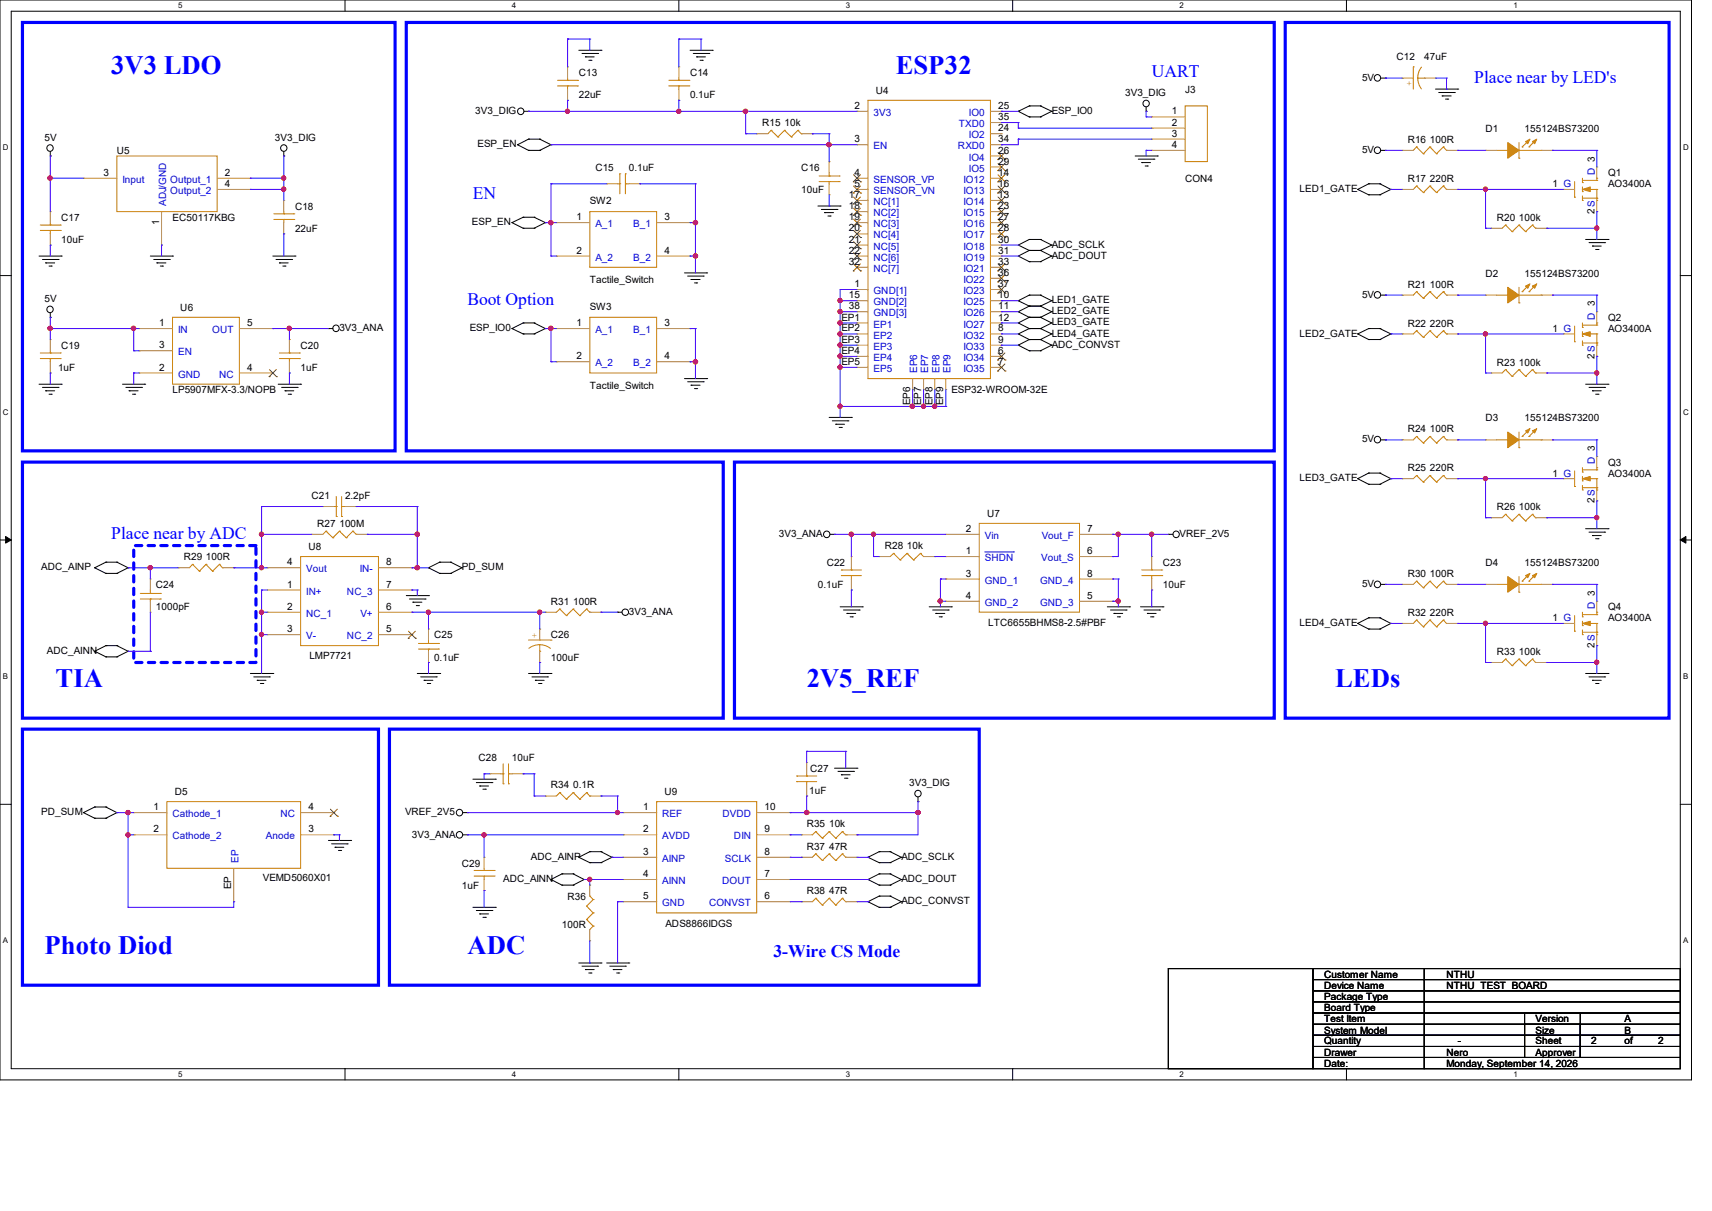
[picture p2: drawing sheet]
<svg xmlns="http://www.w3.org/2000/svg" width="297mm" height="210mm" viewBox="0 0 297 210" stroke-linecap="round" stroke-linejoin="round" font-family="sans-serif">
<defs><g id="words">
<g font-size="4.6" fill="#00f">
<text x="19.3" y="12.9">3V3 LDO</text>
<text x="155.4" y="12.9">ESP32</text>
<text x="9.7" y="119.1">TIA</text>
<text x="140" y="119.1">2V5_REF</text>
<text x="231.6" y="119.1">LEDs</text>
<text x="7.7" y="165.4">Photo Diod</text>
<text x="81.1" y="165.4">ADC</text>
</g>
<g font-size="3" fill="#00f">
<text x="199.8" y="13.3">UART</text>
<text x="255.8" y="14.3">Place near by LED's</text>
<text x="82" y="34.6">EN</text>
<text x="81.1" y="52.9">Boot Option</text>
<text x="19.3" y="93.5">Place near by ADC</text>
<text x="134.2" y="165.9">3-Wire CS Mode</text>
</g>
<g font-size="1.7">
<text x="242.3" y="10.3">C12</text>
<text x="247.1" y="10.3">47uF</text>
<text x="100.4" y="13.2">C13</text>
<text x="100.4" y="17.1">22uF</text>
<text x="119.7" y="13.2">C14</text>
<text x="119.7" y="17.1">0.1uF</text>
<text x="151.9" y="16.3">U4</text>
<text x="195.2" y="16.7">3V3_DIG</text>
<text x="205.6" y="16.1">J3</text>
<text x="236.3" y="14">5V</text>
<text x="82.5" y="19.8">3V3_DIG</text>
<text x="132.2" y="21.9">R15 10k</text>
<text x="148.2" y="18.9">2</text>
<text x="173.2" y="22.8">24</text>
<text x="173.2" y="18.9">25</text>
<text x="173.2" y="20.8">35</text>
<text x="182.5" y="19.8">ESP_IO0</text>
<text x="203.3" y="19.9">1</text>
<text x="203.3" y="21.8">2</text>
<text x="203.3" y="23.7">3</text>
<text x="257.7" y="22.9">D1</text>
<text x="264.5" y="22.9">155124BS73200</text>
<text x="7.7" y="24.4">5V</text>
<text x="20.3" y="26.7">U5</text>
<text x="47.7" y="24.4">3V3_DIG</text>
<text x="82.8" y="25.6">ESP_EN</text>
<text x="103.3" y="29.6">C15</text>
<text x="109.1" y="29.6">0.1uF</text>
<text x="139" y="29.6">C16</text>
<text x="148.2" y="24.7">3</text>
<text x="173.2" y="26.6">26</text>
<text x="173.2" y="28.5">29</text>
<text x="173.2" y="24.7">34</text>
<text x="203.3" y="25.7">4</text>
<text x="236.3" y="26.5">5V</text>
<text x="244.2" y="24.8">R16 100R</text>
<text x="17.9" y="30.5">3</text>
<text x="39" y="30.5">2</text>
<text x="39" y="32.4">4</text>
<text x="102.3" y="35.4">SW2</text>
<text x="139" y="33.5">10uF</text>
<text x="147.3" y="34.3">17</text>
<text x="148.2" y="30.5">4</text>
<text x="148.2" y="32.4">5</text>
<text x="173.2" y="32.4">16</text>
<text x="173.2" y="30.5">14</text>
<text x="173.2" y="34.3">13</text>
<text x="205.6" y="31.5">CON4</text>
<text x="225.5" y="33.3">LED1_GATE</text>
<text x="244.2" y="31.5">R17 220R</text>
<text x="269.3" y="32.5">1 G</text>
<text x="279" y="30.6">Q1</text>
<text x="279" y="32.5">AO3400A</text>
<text x="10.6" y="38.3">C17</text>
<text x="27.6" y="39" transform="rotate(-90 27.6 39)">1</text>
<text x="29.9" y="38.3">EC50117KBG</text>
<text x="51.2" y="36.4">C18</text>
<text x="51.2" y="40.2">22uF</text>
<text x="81.9" y="39.1">ESP_EN</text>
<text x="100" y="38.2">1</text>
<text x="115.3" y="38.2">3</text>
<text x="147.3" y="36.3">18</text>
<text x="147.3" y="38.2">19</text>
<text x="147.3" y="40.1">20</text>
<text x="173.2" y="36.3">23</text>
<text x="173.2" y="38.2">27</text>
<text x="173.2" y="40.1">28</text>
<text x="259.7" y="38.3">R20 100k</text>
<text x="276.6" y="37.1" transform="rotate(-90 276.6 37.1)">2S</text>
<text x="10.6" y="42.2">10uF</text>
<text x="100" y="44">2</text>
<text x="115.3" y="44">4</text>
<text x="147.3" y="42.1">21</text>
<text x="147.3" y="44">22</text>
<text x="147.3" y="45.9">32</text>
<text x="173.2" y="44">31</text>
<text x="173.2" y="42.1">30</text>
<text x="173.2" y="45.9">33</text>
<text x="173.2" y="47.8">36</text>
<text x="182.5" y="42.9">ADC_SCLK</text>
<text x="182.5" y="44.9">ADC_DOUT</text>
<text x="257.7" y="48">D2</text>
<text x="264.5" y="48">155124BS73200</text>
<text x="7.7" y="52.4">5V</text>
<text x="31.3" y="53.9">U6</text>
<text x="102.3" y="49.1">Tactile_Switch</text>
<text x="102.3" y="53.8">SW3</text>
<text x="147.3" y="51.7">15</text>
<text x="147.3" y="53.6">38</text>
<text x="148.2" y="49.8">1</text>
<text x="173.2" y="49.8">37</text>
<text x="173.2" y="51.7">10</text>
<text x="173.2" y="53.6">11</text>
<text x="182.5" y="52.6">LED1_GATE</text>
<text x="236.3" y="51.6">5V</text>
<text x="244.2" y="49.9">R21 100R</text>
<text x="27.6" y="56.6">1</text>
<text x="42.9" y="56.6">5</text>
<text x="58.9" y="57.4">3V3_ANA</text>
<text x="81.5" y="57.4">ESP_IO0</text>
<text x="100" y="56.6">1</text>
<text x="115.3" y="56.6">3</text>
<text x="146" y="55.6">EP1</text>
<text x="146" y="57.5">EP2</text>
<text x="146" y="59.4">EP3</text>
<text x="173.2" y="55.6">12</text>
<text x="173.2" y="57.5">8</text>
<text x="173.2" y="59.4">9</text>
<text x="182.5" y="54.5">LED2_GATE</text>
<text x="182.5" y="56.4">LED3_GATE</text>
<text x="182.5" y="58.4">LED4_GATE</text>
<text x="225.5" y="58.4">LED2_GATE</text>
<text x="244.2" y="56.6">R22 220R</text>
<text x="269.3" y="57.6">1 G</text>
<text x="279" y="55.7">Q2</text>
<text x="279" y="57.6">AO3400A</text>
<text x="10.1" y="64.3">1uF</text>
<text x="10.6" y="60.5">C19</text>
<text x="27.6" y="60.4">3</text>
<text x="27.6" y="64.3">2</text>
<text x="42.9" y="64.3">4</text>
<text x="52.2" y="60.5">C20</text>
<text x="52.2" y="64.3">1uF</text>
<text x="100" y="62.3">2</text>
<text x="115.3" y="62.3">4</text>
<text x="146" y="61.4">EP4</text>
<text x="146" y="63.3">EP5</text>
<text x="173.2" y="61.4">6</text>
<text x="173.2" y="63.3">7</text>
<text x="182.5" y="60.3">ADC_CONVST</text>
<text x="259.7" y="63.4">R23 100k</text>
<text x="276.6" y="62.2" transform="rotate(-90 276.6 62.2)">2S</text>
<text x="29.9" y="68.2">LP5907MFX-3.3/NOPB</text>
<text x="102.3" y="67.4">Tactile_Switch</text>
<text x="157.9" y="70.3" transform="rotate(-90 157.9 70.3)">EP6</text>
<text x="159.8" y="70.3" transform="rotate(-90 159.8 70.3)">EP7</text>
<text x="161.8" y="70.3" transform="rotate(-90 161.8 70.3)">EP8</text>
<text x="163.7" y="70.3" transform="rotate(-90 163.7 70.3)">EP9</text>
<text x="165.1" y="68.2">ESP32-WROOM-32E</text>
<text x="236.3" y="76.7">5V</text>
<text x="244.2" y="75">R24 100R</text>
<text x="257.7" y="73.1">D3</text>
<text x="264.5" y="73.1">155124BS73200</text>
<text x="225.5" y="83.5">LED3_GATE</text>
<text x="244.2" y="81.7">R25 220R</text>
<text x="269.3" y="82.7">1 G</text>
<text x="279" y="80.8">Q3</text>
<text x="279" y="82.7">AO3400A</text>
<text x="54.1" y="86.6">C21</text>
<text x="59.9" y="86.6">2.2pF</text>
<text x="171.2" y="89.7">U7</text>
<text x="259.7" y="88.5">R26 100k</text>
<text x="276.6" y="87.3" transform="rotate(-90 276.6 87.3)">2S</text>
<text x="53.5" y="95.5">U8</text>
<text x="55" y="91.4">R27 100M</text>
<text x="135.1" y="93.1">3V3_ANA</text>
<text x="153.5" y="95.2">R28 10k</text>
<text x="167.6" y="92.2">2</text>
<text x="188.6" y="92.2">7</text>
<text x="204.6" y="93.1">VREF_2V5</text>
<text x="7.2" y="98.9">ADC_AINP</text>
<text x="31.9" y="97.2">R29 100R</text>
<text x="49.8" y="101.9">1</text>
<text x="49.8" y="98">4</text>
<text x="67" y="101.9">7</text>
<text x="67" y="98">8</text>
<text x="80.1" y="98.9">PD_SUM</text>
<text x="143.4" y="98.1">C22</text>
<text x="167.6" y="96.1">1</text>
<text x="167.6" y="100">3</text>
<text x="188.6" y="100">8</text>
<text x="188.6" y="96.1">6</text>
<text x="201.8" y="98.1">C23</text>
<text x="236.3" y="101.8">5V</text>
<text x="244.2" y="100.1">R30 100R</text>
<text x="257.7" y="98.1">D4</text>
<text x="264.5" y="98.1">155124BS73200</text>
<text x="27.1" y="102">C24</text>
<text x="27.1" y="105.9">1000pF</text>
<text x="49.8" y="105.7">2</text>
<text x="67" y="105.7">6</text>
<text x="95.6" y="104.9">R31 100R</text>
<text x="109.1" y="106.6">3V3_ANA</text>
<text x="141.9" y="102">0.1uF</text>
<text x="167.6" y="103.8">4</text>
<text x="188.6" y="103.8">5</text>
<text x="201.8" y="102">10uF</text>
<text x="244.2" y="106.8">R32 220R</text>
<text x="269.3" y="107.8">1 G</text>
<text x="279" y="105.9">Q4</text>
<text x="279" y="107.8">AO3400A</text>
<text x="8.1" y="113.4">ADC_AINN</text>
<text x="49.8" y="109.6">3</text>
<text x="67" y="109.6">5</text>
<text x="75.3" y="110.7">C25</text>
<text x="95.6" y="110.7">C26</text>
<text x="171.4" y="108.6">LTC6655BHMS8-2.5#PBF</text>
<text x="225.5" y="108.6">LED4_GATE</text>
<text x="259.7" y="113.6">R33 100k</text>
<text x="276.6" y="112.4" transform="rotate(-90 276.6 112.4)">2S</text>
<text x="53.7" y="114.3">LMP7721</text>
<text x="75.3" y="114.6">0.1uF</text>
<text x="95.6" y="114.6">100uF</text>
<text x="83" y="131.9">C28</text>
<text x="88.8" y="131.9">10uF</text>
<text x="30.3" y="137.9">D5</text>
<text x="95.6" y="136.7">R34 0.1R</text>
<text x="115.3" y="137.9">U9</text>
<text x="140.4" y="137.7">1uF</text>
<text x="140.5" y="133.9">C27</text>
<text x="157.7" y="136.4">3V3_DIG</text>
<text x="7.2" y="141.4">PD_SUM</text>
<text x="26.6" y="140.5">1</text>
<text x="53.5" y="140.5">4</text>
<text x="70.3" y="141.4">VREF_2V5</text>
<text x="111.6" y="140.5">1</text>
<text x="132.6" y="140.5">10</text>
<text x="140" y="143.5">R35 10k</text>
<text x="26.6" y="144.4">2</text>
<text x="53.5" y="144.4">3</text>
<text x="71.5" y="145.2">3V3_ANA</text>
<text x="92.1" y="149.1">ADC_AINP</text>
<text x="111.6" y="144.4">2</text>
<text x="111.6" y="148.2">3</text>
<text x="132.6" y="148.2">8</text>
<text x="132.6" y="144.4">9</text>
<text x="140" y="147.4">R37 47R</text>
<text x="156.4" y="149.1">ADC_SCLK</text>
<text x="40.1" y="154.2" transform="rotate(-90 40.1 154.2)">EP</text>
<text x="45.6" y="152.8">VEMD5060X01</text>
<text x="80.1" y="150.3">C29</text>
<text x="80.1" y="154.1">1uF</text>
<text x="87.3" y="152.9">ADC_AINN</text>
<text x="111.6" y="152.1">4</text>
<text x="111.6" y="156">5</text>
<text x="132.6" y="156">6</text>
<text x="132.6" y="152.1">7</text>
<text x="140" y="155.1">R38 47R</text>
<text x="156.4" y="152.9">ADC_DOUT</text>
<text x="97.5" y="160.9">100R</text>
<text x="98.5" y="156">R36</text>
<text x="115.4" y="160.7">ADS8866IDGS</text>
<text x="156.4" y="156.8">ADC_CONVST</text>
<text x="229.7" y="169.6">Customer Name</text>
<text x="229.7" y="171.5">Device Name</text>
<text x="229.7" y="173.4">Package Type</text>
<text x="250.9" y="169.6">NTHU</text>
<text x="250.9" y="171.5">NTHU_TEST_BOARD</text>
<text x="229.7" y="175.3">Board Type</text>
<text x="229.7" y="177.3">Test Item</text>
<text x="229.7" y="179.2">System Model</text>
<text x="266.4" y="179.2">Size</text>
<text x="266.4" y="177.3">Version</text>
<text x="281.8" y="177.3">A</text>
<text x="281.8" y="179.2">B</text>
<text x="229.7" y="185">Date:</text>
<text x="229.7" y="181.1">Quantity</text>
<text x="229.7" y="183.1">Drawer</text>
<text x="250.9" y="185">Monday, September 14, 2026</text>
<text x="250.9" y="183.1">Nero</text>
<text x="252.9" y="181.1">-</text>
<text x="266.4" y="183.1">Approver</text>
<text x="266.4" y="181.1">Sheet</text>
<text x="276" y="181.1">2</text>
<text x="281.8" y="181.1">of</text>
<text x="287.6" y="181.1">2</text>
</g>
<g font-size="1.7" fill="#00c">
<text x="151.6" y="20.1">3V3</text>
<text x="166.4" y="22.1">TXD0</text>
<text x="168.1" y="20.1">IO0</text>
<text x="151.6" y="25.9">EN</text>
<text x="166.2" y="25.9">RXD0</text>
<text x="168.1" y="24">IO2</text>
<text x="168.1" y="27.9">IO4</text>
<text x="168.1" y="29.8">IO5</text>
<text x="21.3" y="31.7">Input</text>
<text x="28.8" y="35.7" transform="rotate(-90 28.8 35.7)">ADJ/GND</text>
<text x="29.5" y="31.7">Output_1</text>
<text x="29.5" y="33.7">Output_2</text>
<text x="151.6" y="35.6">NC[1]</text>
<text x="151.6" y="31.7">SENSOR_VP</text>
<text x="151.6" y="33.7">SENSOR_VN</text>
<text x="167.1" y="33.7">IO13</text>
<text x="167.1" y="31.7">IO12</text>
<text x="167.1" y="35.6">IO14</text>
<text x="276.7" y="30.3" transform="rotate(-90 276.7 30.3)">D 3</text>
<text x="103.3" y="39.4">A_1</text>
<text x="109.9" y="39.4">B_1</text>
<text x="151.6" y="37.5">NC[2]</text>
<text x="151.6" y="39.4">NC[3]</text>
<text x="151.6" y="41.4">NC[4]</text>
<text x="167.1" y="37.5">IO15</text>
<text x="167.1" y="39.4">IO16</text>
<text x="167.1" y="41.4">IO17</text>
<text x="103.3" y="45.2">A_2</text>
<text x="109.9" y="45.2">B_2</text>
<text x="151.6" y="43.3">NC[5]</text>
<text x="151.6" y="45.2">NC[6]</text>
<text x="151.6" y="47.2">NC[7]</text>
<text x="167.1" y="45.2">IO19</text>
<text x="167.1" y="43.3">IO18</text>
<text x="167.1" y="47.2">IO21</text>
<text x="151.6" y="51">GND[1]</text>
<text x="151.6" y="53">GND[2]</text>
<text x="167.1" y="49.1">IO22</text>
<text x="167.1" y="51">IO23</text>
<text x="167.1" y="53">IO25</text>
<text x="30.9" y="57.8">IN</text>
<text x="36.8" y="57.8">OUT</text>
<text x="103.3" y="57.8">A_1</text>
<text x="109.9" y="57.8">B_1</text>
<text x="151.6" y="54.9">GND[3]</text>
<text x="151.6" y="56.8">EP1</text>
<text x="151.6" y="58.7">EP2</text>
<text x="167.1" y="54.9">IO26</text>
<text x="167.1" y="56.8">IO27</text>
<text x="167.1" y="58.7">IO32</text>
<text x="276.7" y="55.4" transform="rotate(-90 276.7 55.4)">D 3</text>
<text x="30.9" y="61.6">EN</text>
<text x="30.9" y="65.5">GND</text>
<text x="38" y="65.5">NC</text>
<text x="103.3" y="63.5">A_2</text>
<text x="109.9" y="63.5">B_2</text>
<text x="151.6" y="60.7">EP3</text>
<text x="151.6" y="62.6">EP4</text>
<text x="151.6" y="64.5">EP5</text>
<text x="159.1" y="64.7" transform="rotate(-90 159.1 64.7)">EP6</text>
<text x="161" y="64.7" transform="rotate(-90 161 64.7)">EP7</text>
<text x="163" y="64.7" transform="rotate(-90 163 64.7)">EP8</text>
<text x="164.9" y="64.7" transform="rotate(-90 164.9 64.7)">EP9</text>
<text x="167.1" y="60.7">IO33</text>
<text x="167.1" y="62.6">IO34</text>
<text x="167.1" y="64.5">IO35</text>
<text x="276.7" y="80.5" transform="rotate(-90 276.7 80.5)">D 3</text>
<text x="170.9" y="93.5">Vin</text>
<text x="180.7" y="93.5">Vout_F</text>
<text x="53.1" y="99.3">Vout</text>
<text x="62.4" y="99.3">IN-</text>
<text x="170.9" y="97.3">SHDN</text>
<text x="170.9" y="101.2">GND_1</text>
<text x="180.5" y="101.2">GND_4</text>
<text x="180.6" y="97.3">Vout_S</text>
<text x="53.1" y="103.1">IN+</text>
<text x="53.1" y="107">NC_1</text>
<text x="60.2" y="103.1">NC_3</text>
<text x="62.5" y="107">V+</text>
<text x="170.9" y="105.1">GND_2</text>
<text x="180.5" y="105.1">GND_3</text>
<text x="276.7" y="105.6" transform="rotate(-90 276.7 105.6)">D 3</text>
<text x="53.1" y="110.9">V-</text>
<text x="60.2" y="110.9">NC_2</text>
<text x="29.9" y="141.7">Cathode_1</text>
<text x="48.6" y="141.7">NC</text>
<text x="114.9" y="141.7">REF</text>
<text x="125.3" y="141.7">DVDD</text>
<text x="29.9" y="145.6">Cathode_2</text>
<text x="41.4" y="149.6" transform="rotate(-90 41.4 149.6)">EP</text>
<text x="46.1" y="145.6">Anode</text>
<text x="114.9" y="145.6">AVDD</text>
<text x="114.9" y="149.5">AINP</text>
<text x="125.8" y="149.5">SCLK</text>
<text x="127.3" y="145.6">DIN</text>
<text x="114.9" y="153.3">AINN</text>
<text x="125.3" y="153.3">DOUT</text>
<text x="114.9" y="157.2">GND</text>
<text x="123" y="157.2">CONVST</text>
</g>
<g font-size="1.5" fill="#cc8006">
<text x="244.9" y="14.9" transform="rotate(-90 244.9 14.9)">+</text>
<text x="92.3" y="110.7">+</text>
</g>
<g font-size="1.4">
<text x="30.9" y="1.4">5</text>
<text x="88.8" y="1.4">4</text>
<text x="146.7" y="1.4">3</text>
<text x="204.6" y="1.4">2</text>
<text x="262.6" y="1.4">1</text>
<text x=".5" y="26.1">D</text>
<text x="292" y="26.1">D</text>
<text x=".5" y="71.9">C</text>
<text x="292" y="71.9">C</text>
<text x=".5" y="117.8">B</text>
<text x="292" y="117.8">B</text>
<text x=".5" y="163.6">A</text>
<text x="292" y="163.6">A</text>
<text x="30.9" y="186.8">5</text>
<text x="88.8" y="186.8">4</text>
<text x="146.7" y="186.8">3</text>
<text x="204.6" y="186.8">2</text>
<text x="262.6" y="186.8">1</text>
</g>
</g></defs>
<path d="M0 0h293.5v187.3h-293.5zM1.9 1.9h289.6v183.4h-289.6z" fill="none" stroke="#000" stroke-width=".17"/>
<g fill="#fff">
<path d="M30.9 .2h.8v1.5h-.8z"/>
<path d="M30.9 185.5h.8v1.6h-.8z"/>
</g>
<path d="M59.9 0v1.9M59.9 185.3v2" fill="none" stroke="#000" stroke-width=".17"/>
<g fill="#fff">
<path d="M88.8 .2h.8v1.5h-.8z"/>
<path d="M88.8 185.5h.8v1.6h-.8z"/>
</g>
<path d="M117.8 0v1.9M117.8 185.3v2" fill="none" stroke="#000" stroke-width=".17"/>
<g fill="#fff">
<path d="M146.7 .2h.8v1.5h-.8z"/>
<path d="M146.7 185.5h.8v1.6h-.8z"/>
</g>
<path d="M175.7 0v1.9M175.7 185.3v2" fill="none" stroke="#000" stroke-width=".17"/>
<g fill="#fff">
<path d="M204.6 .2h.8v1.5h-.8z"/>
<path d="M204.6 185.5h.8v1.6h-.8z"/>
</g>
<path d="M233.6 0v1.9M233.6 185.3v2" fill="none" stroke="#000" stroke-width=".17"/>
<g fill="#fff">
<path d="M262.6 .2h.7v1.5h-.7z"/>
<path d="M262.6 185.5h.7v1.6h-.7z"/>
<path d="M.5 24.8h1v1.6h-1z"/>
<path d="M292 24.8h1v1.6h-1z"/>
<path d="M.5 70.7h1v1.5h-1z"/>
<path d="M292 70.7h1v1.5h-1z"/>
</g>
<path d="M0 47.8h1.9M291.5 47.8h2" fill="none" stroke="#000" stroke-width=".17"/>
<g fill="#fff">
<path d="M.5 116.5h.9v1.6h-.9z"/>
<path d="M292 116.5h.9v1.6h-.9z"/>
</g>
<path d="M0 93.6h1.9M291.5 93.6h2" fill="none" stroke="#000" stroke-width=".17"/>
<path d="M1 93l.9 .6-.9 .6zM291.5 93.6l1-.6v1.2z" fill="#000" stroke="#000" stroke-width=".17"/>
<g fill="#fff">
<path d="M.5 162.4h.9v1.5h-.9z"/>
<path d="M292 162.4h.9v1.5h-.9z"/>
</g>
<g fill="none" stroke="#000" stroke-width=".17">
<path d="M90.9 19.3h.8M91.7 19.3h.1M100.4 8.7h3.9M101 9.3h2.7M101.6 9.9h.1M101.6 9.9h1.5M102.2 10.5h.3M102.5 10.5h.1M103.7 9.3h.1M104.3 8.7h.1M119.7 8.7h3.9M120.3 9.3h2.7"/>
<path d="M120.9 9.9h.1M120.9 9.9h1.5M121.5 10.5h.3M121.8 10.5h.1M123 9.3h.1M123.6 8.7h.1M176.7 19.3h.1M176.7 19.3l1.9 1M178.6 18.4h.1M178.6 18.4l-1.9 .9M178.6 18.4h1.9M180.5 18.4h.1"/>
<path d="M180.5 18.4l2 .9M182.5 19.3h.1M182.5 19.3l-2 1M198.8 19.3h.1M198.8 18.5v.8M239.6 13.5h.8M240.4 13.5h.1M249 15.5h3.9M249.6 16h2.7M250.2 16.6h.1M250.2 16.6h1.6M250.8 17.2h.4"/>
<path d="M251.2 17.2h.1M252.3 16h.1M252.9 15.5h.1M8.7 27.1h.1M8.7 26.3v.8M49.2 27.1h.1M49.2 26.3v.8M88.8 38.6h.1M88.8 38.6l2 1M89.8 25.1h.1M89.8 25.1l1.9 1M90.8 39.6h.1"/>
<path d="M90.8 37.7h.1M90.8 39.6h1.9M90.8 37.7l-2 .9M90.8 37.7h1.9M91.7 26.1h.1M91.7 24.1h.1M91.7 26.1h1.9M91.7 24.1l-1.9 1M91.7 24.1h1.9M92.7 39.6h.1M92.7 37.7h.1M92.7 37.7l1.9 .9"/>
<path d="M93.6 26.1h.1M93.6 24.1h.1M93.6 24.1l2 1M94.6 38.6h.1M94.6 38.6l-1.9 1M95.6 25.1h.1M95.6 25.1l-2 1M141.9 35.7h3.9M142.5 36.3h2.7M143 36.9h.1M143 36.9h1.6M143.6 37.5h.4"/>
<path d="M144 37.5h.1M145.2 36.3h.1M145.8 35.7h.1M178.6 20.3h.1M178.6 20.3h1.9M180.5 20.3h.1M196.9 27.1h3.9M197.5 27.6h2.7M198.1 28.2h.1M198.1 28.2h1.5M198.7 28.8h.4M199.1 28.8h.1"/>
<path d="M200.2 27.6h.1M200.8 27.1h.1M235.5 32.9h.1M235.5 32.9l1.9 .9M237.4 33.8h.1M237.4 31.9h.1M237.4 33.8h2M237.4 31.9l-1.9 1M237.4 31.9h2M239.4 33.8h.1M239.4 31.9h.1M239.4 31.9l1.9 1"/>
<path d="M239.6 26.1h.8M240.4 26.1h.1M241.3 32.9h.1M241.3 32.9l-1.9 .9M6.8 44.4h3.8M7.4 45h2.7M7.9 45.6h.1M7.9 45.6h1.6M8.5 46.1h.4M8.7 55h.1M8.7 54.3v.7M8.9 46.1h.1"/>
<path d="M10.1 45h.1M10.6 44.4h.1M26.1 44.4h3.8M26.7 45h2.7M27.2 45.6h.1M27.2 45.6h1.6M27.8 46.1h.4M28.2 46.1h.1M29.4 45h.1M29.9 44.4h.1M47.3 44.4h3.9M47.9 45h2.7"/>
<path d="M48.5 45.6h.1M48.5 45.6h1.5M49.1 46.1h.3M49.4 46.1h.1M50.6 45h.1M51.2 44.4h.1M57 57h.1M57 57h.7M88.8 57h.1M88.8 57l2 .9M90.8 57.9h.1M90.8 56h.1"/>
<path d="M90.8 57.9h1.9M90.8 56l-2 1M90.8 56h1.9M92.7 57.9h.1M92.7 56h.1M92.7 56l1.9 1M94.6 57h.1M94.6 57l-1.9 .9M118.7 47.3h3.9M119.3 47.9h2.7M119.9 48.5h.1M119.9 48.5h1.6"/>
<path d="M120.5 49.1h.4M120.9 49.1h.1M122 47.9h.1M122.6 47.3h.1M176.7 52.2h.1M176.7 54.1h.1M176.7 56h.1M176.7 57.9h.1M176.7 59.9h.1M176.7 42.5h.1M176.7 44.4h.1M176.7 52.2l1.9 .9"/>
<path d="M176.7 54.1l1.9 .9M176.7 56l1.9 1M176.7 57.9l1.9 1M176.7 59.9l1.9 .9M176.7 42.5l1.9 .9M176.7 44.4l1.9 1M178.6 51.2h.1M178.6 53.1h.1M178.6 55h.1M178.6 57h.1M178.6 58.9h.1M178.6 41.5h.1"/>
<path d="M178.6 43.4h.1M178.6 45.4h.1M178.6 51.2l-1.9 1M178.6 51.2h1.9M178.6 53.1h1.9M178.6 53.1l-1.9 1M178.6 55h1.9M178.6 55l-1.9 1M178.6 57h1.9M178.6 57l-1.9 .9M178.6 58.9h1.9M178.6 58.9l-1.9 1"/>
<path d="M178.6 41.5l-1.9 1M178.6 41.5h1.9M178.6 43.4h1.9M178.6 43.4l-1.9 1M178.6 45.4h1.9M180.5 51.2h.1M180.5 53.1h.1M180.5 55h.1M180.5 57h.1M180.5 58.9h.1M180.5 41.5h.1M180.5 43.4h.1"/>
<path d="M180.5 45.4h.1M180.5 51.2l2 1M180.5 53.1l2 1M180.5 55l2 1M180.5 57l2 .9M180.5 58.9l2 1M180.5 41.5l2 1M180.5 43.4l2 1M182.5 52.2h.1M182.5 54.1h.1M182.5 56h.1M182.5 57.9h.1"/>
<path d="M182.5 59.9h.1M182.5 42.5h.1M182.5 44.4h.1M182.5 52.2l-2 .9M182.5 54.1l-2 .9M182.5 56l-2 1M182.5 57.9l-2 1M182.5 59.9l-2 .9M182.5 42.5l-2 .9M182.5 44.4l-2 1M235.5 57.9h.1M235.5 57.9l1.9 1"/>
<path d="M237.4 58.9h.1M237.4 57h.1M237.4 57h2M237.4 58.9h2M237.4 57l-1.9 .9M239.4 58.9h.1M239.4 57h.1M239.4 57l1.9 .9M239.6 51.2h.8M240.4 51.2h.1M241.3 57.9h.1M241.3 57.9l-1.9 1"/>
<path d="M275.1 41.5h3.9M275.7 42.1h2.7M276.3 42.7h.1M276.3 42.7h1.5M276.8 43.3h.4M277.2 43.3h.1M278.4 42.1h.1M279 41.5h.1M6.8 66.6h3.8M7.4 67.2h2.7M7.9 67.8h.1M7.9 67.8h1.6"/>
<path d="M8.5 68.4h.4M8.9 68.4h.1M10.1 67.2h.1M10.6 66.6h.1M21.3 66.6h3.8M21.8 67.2h2.8M22.4 67.8h.1M22.4 67.8h1.6M23 68.4h.4M23.4 68.4h.1M24.6 67.2h.1M25.1 66.6h.1"/>
<path d="M48.3 66.6h3.9M48.9 67.2h2.7M49.4 67.8h.1M49.4 67.8h1.6M50 68.4h.4M50.4 68.4h.1M51.6 67.2h.1M52.2 66.6h.1M118.7 65.7h3.9M119.3 66.2h2.7M119.9 66.8h.1M119.9 66.8h1.6"/>
<path d="M120.5 67.4h.4M120.9 67.4h.1M122 66.2h.1M122.6 65.7h.1M143.8 72.4h3.9M144.4 73h2.7M145 73.6h.1M145 73.6h1.5M145.6 74.1h.4M146 74.1h.1M147.1 73h.1M147.7 72.4h.1"/>
<path d="M178.6 60.8h.1M178.6 60.8h1.9M180.5 60.8h.1M239.6 76.3h.8M240.4 76.3h.1M275.1 66.6h3.9M275.7 67.2h2.7M276.3 67.8h.1M276.3 67.8h1.5M276.8 68.4h.4M277.2 68.4h.1M278.4 67.2h.1"/>
<path d="M279 66.6h.1M16.4 98.5h.1M16.4 98.5l2 .9M18.4 99.4h.1M18.4 97.5h.1M18.4 97.5h1.9M18.4 99.4h1.9M18.4 97.5l-2 1M20.3 99.4h.1M20.3 97.5h.1M20.3 97.5l1.9 1M22.2 98.5h.1"/>
<path d="M22.2 98.5l-1.9 .9M74.3 98.5h.1M74.3 98.5l2 .9M76.3 97.5h.1M76.3 99.4h.1M76.3 97.5l-2 1M76.3 97.5h1.9M76.3 99.4h1.9M78.2 97.5h.1M78.2 99.4h.1M78.2 97.5l1.9 1M80.1 98.5h.1"/>
<path d="M80.1 98.5l-1.9 .9M144 92.7h.8M144.8 92.7h.1M202.7 92.7h.1M202.7 92.7h.8M235.5 83h.1M235.5 83l1.9 1M237.4 84h.1M237.4 82h.1M237.4 84h2M237.4 82l-1.9 1M237.4 82h2"/>
<path d="M239.4 84h.1M239.4 82h.1M239.4 82l1.9 1M241.3 83h.1M241.3 83l-1.9 1M275.1 91.7h3.9M275.7 92.3h2.7M276.3 92.9h.1M276.3 92.9h1.5M276.8 93.4h.4M277.2 93.4h.1M278.4 92.3h.1"/>
<path d="M279 91.7h.1M16.4 112.9h.1M16.4 112.9l2 1M18.4 113.9h.1M18.4 112h.1M18.4 113.9h1.9M18.4 112l-2 .9M18.4 112h1.9M20.3 113.9h.1M20.3 112h.1M20.3 112l1.9 .9M22.2 112.9h.1"/>
<path d="M22.2 112.9l-1.9 1M43.4 116.8h3.9M44 117.4h2.7M44.6 118h.1M44.6 118h1.5M45.2 118.5h.4M45.6 118.5h.1M46.7 117.4h.1M47.3 116.8h.1M70.5 103.3h3.8M71 103.9h2.7M71.6 104.4h.1"/>
<path d="M71.6 104.4h1.6M72.2 105h.4M72.4 116.8h3.9M72.6 105h.1M73 117.4h2.7M73.6 118h.1M73.6 118h1.5M73.7 103.9h.1M74.1 118.5h.4M74.3 103.3h.1M74.5 118.5h.1M75.7 117.4h.1"/>
<path d="M76.3 116.8h.1M91.7 116.8h3.9M92.3 117.4h2.7M92.9 118h.1M92.9 118h1.5M93.4 118.5h.5M93.9 118.5h.1M95 117.4h.1M95.6 116.8h.1M107.1 106.2h.1M107.1 106.2h.8M145.8 105.2h3.8"/>
<path d="M146.3 105.8h2.8M146.9 106.4h.1M146.9 106.4h1.6M147.5 107h.4M147.9 107h.1M149.1 105.8h.1M149.6 105.2h.1M161.2 105.2h3.9M161.8 105.8h2.7M162.3 106.4h.1M162.3 106.4h1.6M162.9 107h.4"/>
<path d="M163.3 107h.1M164.5 105.8h.1M165.1 105.2h.1M192.1 105.2h3.9M192.7 105.8h2.7M193.3 106.4h.1M193.3 106.4h1.5M193.8 107h.4M194.2 107h.1M195.4 105.8h.1M196 105.2h.1M197.9 105.2h3.9"/>
<path d="M198.5 105.8h2.7M199.1 106.4h.1M199.1 106.4h1.5M199.6 107h.4M200 107h.1M201.2 105.8h.1M201.8 105.2h.1M235.5 108.1h.1M235.5 108.1l1.9 1M237.4 109.1h.1M237.4 107.1h.1M237.4 109.1h2"/>
<path d="M237.4 107.1l-1.9 1M237.4 107.1h2M239.4 109.1h.1M239.4 107.1h.1M239.4 107.1l1.9 1M239.6 101.3h.8M240.4 101.3h.1M241.3 108.1h.1M241.3 108.1l-1.9 1M275.1 116.8h3.9M275.7 117.4h2.7M276.3 118h.1"/>
<path d="M276.3 118h1.5M276.8 118.5h.4M277.2 118.5h.1M278.4 117.4h.1M279 116.8h.1M0 139.5h1.9M16.4 140h.1M16.4 140l-1.9 .9M16.4 140h2M18.4 140h.1M18.4 140l1.9 .9M82 135.1h3.9"/>
<path d="M82.6 135.7h2.7M83.2 136.3h.1M83.2 136.3h1.6M83.8 136.9h.4M84.2 136.9h.1M85.3 135.7h.1M85.9 135.1h.1M144.8 133.2h3.9M145.4 133.8h2.7M146 134.4h.1M146 134.4h1.5M146.5 135h.4"/>
<path d="M146.9 135h.1M148.1 133.8h.1M148.7 133.2h.1M159.3 139h.1M159.3 138.2v.8M291.5 139.5h2M14.5 140.9h.1M14.5 140.9l1.9 1M16.4 141.9h.1M16.4 141.9h2M18.4 141.9h.1M20.3 140.9h.1"/>
<path d="M20.3 140.9l-1.9 1M57 145.8h3.8M57.5 146.3h2.7M58.1 146.9h.1M58.1 146.9h1.5M58.7 147.5h.4M59.1 147.5h.1M60.2 146.3h.1M60.8 145.8h.1M80.3 140.9h.8M80.3 144.8h.8M81.1 140.9h.1"/>
<path d="M81.1 144.8h.1M82 157.4h3.9M82.6 157.9h2.7M83.2 158.5h.1M83.2 158.5h1.6M83.8 159.1h.4M84.2 159.1h.1M85.3 157.9h.1M85.9 157.4h.1M95.6 152.5h.1M95.6 152.5l1.9 1M97.5 153.5h.1"/>
<path d="M97.5 151.6h.1M97.5 151.6h1.9M97.5 153.5h1.9M97.5 151.6l-1.9 .9M99.4 153.5h.1M99.4 151.6h.1M99.4 151.6l1.9 .9M100.4 148.7h.1M100.4 148.7l1.9 .9M101.3 152.5h.1M101.3 152.5l-1.9 1M102.3 149.6h.1"/>
<path d="M102.3 147.7h.1M102.3 147.7h2M102.3 149.6h2M102.3 147.7l-1.9 1M104.3 149.6h.1M104.3 147.7h.1M104.3 147.7l1.9 1M106.2 148.7h.1M106.2 148.7l-1.9 .9M150.6 156.4h.1M150.6 148.7h.1M150.6 152.5h.1"/>
<path d="M150.6 156.4l1.9 1M150.6 148.7l1.9 .9M150.6 152.5l1.9 1M152.5 155.4h.1M152.5 157.4h.1M152.5 147.7h.1M152.5 149.6h.1M152.5 151.6h.1M152.5 153.5h.1M152.5 155.4l-1.9 1M152.5 155.4h1.9M152.5 157.4h1.9"/>
<path d="M152.5 147.7l-1.9 1M152.5 147.7h1.9M152.5 149.6h1.9M152.5 151.6l-1.9 .9M152.5 151.6h1.9M152.5 153.5h1.9M154.4 155.4h.1M154.4 157.4h.1M154.4 147.7h.1M154.4 149.6h.1M154.4 151.6h.1M154.4 153.5h.1"/>
<path d="M154.4 155.4l2 1M154.4 147.7l2 1M154.4 151.6l2 .9M156.4 156.4h.1M156.4 148.7h.1M156.4 152.5h.1M156.4 156.4l-2 1M156.4 148.7l-2 .9M156.4 152.5l-2 1M100.4 167h3.9M101 167.6h2.7M101.6 168.1h.1"/>
<path d="M101.6 168.1h1.5M102.2 168.7h.3M102.5 168.7h.1M103.7 167.6h.1M104.3 167h.1M105.2 167h3.9M105.8 167.6h2.7M106.4 168.1h.1M106.4 168.1h1.5M107 168.7h.4M107.4 168.7h.1M108.5 167.6h.1"/>
<path d="M109.1 167h.1M202.7 168h25.1v17.3h-25.1zM227.8 168h19.3v1.9h-19.3zM227.8 169.9h19.3v1.9h-19.3zM227.8 171.8h19.3v1.9h-19.3zM227.8 173.7h19.3v2h-19.3zM227.8 175.7h19.3v1.9h-19.3zM227.8 177.6h19.3v1.9h-19.3zM227.8 179.5h19.3v2h-19.3zM247.1 177.6h17.4v1.9h-17.4zM247.1 179.5h17.4v2h-17.4zM247.1 168h44.4v1.9h-44.4z"/>
<path d="M247.1 169.9h44.4v1.9h-44.4zM247.1 171.8h44.4v1.9h-44.4zM247.1 175.7h44.4v1.9h-44.4zM247.1 173.7h44.4v2h-44.4zM264.5 177.6h9.7v1.9h-9.7zM264.5 179.5h9.7v2h-9.7zM264.5 175.7h9.7v1.9h-9.7zM274.2 179.5h17.3v2h-17.3zM274.2 177.6h17.3v1.9h-17.3zM227.8 181.5h19.3v1.9h-19.3zM227.8 183.4h19.3v1.9h-19.3zM247.1 181.5h17.4v1.9h-17.4z"/>
<path d="M247.1 183.4h44.4v1.9h-44.4zM264.5 181.5h9.7v1.9h-9.7zM274.2 181.5h17.3v1.9h-17.3z"/>
<circle cx="90.3" cy="19.3" r=".56"/>
<circle cx="198.8" cy="17.9" r=".56"/>
<circle cx="239" cy="13.5" r=".56"/>
<circle cx="8.7" cy="25.7" r=".56"/>
<circle cx="49.2" cy="25.7" r=".56"/>
<circle cx="239" cy="26.1" r=".56"/>
<circle cx="8.7" cy="53.7" r=".56"/>
<circle cx="58.3" cy="56.9" r=".56"/>
<circle cx="239" cy="51.1" r=".56"/>
<circle cx="239" cy="76.2" r=".56"/>
<circle cx="143.4" cy="92.7" r=".56"/>
<circle cx="204" cy="92.7" r=".56"/>
<circle cx="108.5" cy="106.2" r=".56"/>
<circle cx="239" cy="101.3" r=".56"/>
<circle cx="159.2" cy="137.6" r=".56"/>
<circle cx="79.7" cy="140.9" r=".56"/>
<circle cx="79.7" cy="144.8" r=".56"/>
</g>
<path d="M3.9 3.9h64.6v74.3h-64.6zM70.5 3.9h150.6v74.3h-150.6zM223 3.9h66.6v120.6h-66.6zM3.9 80.1h121.6v44.4h-121.6zM127.4 80.1h93.7v44.4h-93.7zM3.9 126.4h61.8v44.5h-61.8zM67.6 126.4h102.3v44.5h-102.3z" fill="none" stroke="#00f" stroke-width=".55"/>
<path d="M23.2 94.6h21.2v20.3h-21.2z" fill="none" stroke="#00f" stroke-width=".55" stroke-dasharray="1.1 1.1"/>
<g fill="none" stroke="#cc8006" stroke-width=".17">
<path d="M96.7 14.9h3.5M96.7 13.9h3.5M98.5 13.9h.1M98.5 14.9h.1M98.5 13.5v.4M98.5 14.9v.6M100.2 14.9h.1M100.2 13.9h.1M116 14.9h3.5M116 13.9h3.5M117.8 13.9h.1M117.8 14.9h.1"/>
<path d="M117.8 13.5v.4M117.8 14.9v.6M119.5 14.9h.1M119.5 13.9h.1M150.6 17.4h21.2v48.3h-21.2zM205.6 18.4h3.9v9.6h-3.9zM245.2 11.6h.1M245.2 11.6v3.9M246 13.5l.2 1.2 .4 .7M246 13.5h1.1M246.6 11.6l-.5 1.1-.1 .8M247.1 13.5h.1"/>
<path d="M7 40h3.5M7 39h3.5M8.7 39h.1M8.7 40h.1M8.7 38.6v.4M8.7 40v.6M10.5 40h.1M10.5 39h.1M20.3 27.1h17.4v9.6h-17.4zM47.5 38.1h3.5M47.5 37.1h3.5M49.2 37.1h.1"/>
<path d="M49.2 38.1h.1M49.2 36.7v.4M49.2 38.1v.5M51 38.1h.1M51 37.1h.1M102.3 36.7h11.6v9.7h-11.6zM107.1 31.9h.4M107.5 31.9h.1M107.5 30.1h.1M107.5 30.1v3.5M108.5 30.1h.1M108.5 31.9h.1"/>
<path d="M108.5 31.9h.6M108.5 30.1v3.5M133.8 22.6h.1M133.8 22.6l-.6 .6M133.8 22.6l1.2 1.1M135 23.7h.1M136.1 22.6h.1M136.1 22.6l-1.1 1.1M136.1 22.6l1.2 1.1M137.3 23.7h.1M138.4 22.6h.1M138.4 22.6l-1.1 1.1"/>
<path d="M138.4 22.6l.6 .6M139 23.2h.1M142.1 30.5h3.5M142.1 31.5h3.5M143.8 31.5h.1M143.8 30.5h.1M143.8 29.9v.6M143.8 31.5v.4M145.6 30.5h.1M145.6 31.5h.1M245.7 25.5h.1M245.7 32.3h.1"/>
<path d="M245.7 25.5l-.5 .6M245.7 25.5l1.2 1.2M245.7 32.3l-.5 .6M245.7 32.3l1.2 1.1M246.9 26.7h.1M246.9 33.4h.1M248.1 25.5h.1M248.1 32.3h.1M248.1 25.5l-1.2 1.2M248.1 25.5l1.1 1.2M248.1 32.3l-1.2 1.1M248.1 32.3l1.1 1.1"/>
<path d="M249.2 26.7h.1M249.2 33.4h.1M250.4 25.5h.1M250.4 32.3h.1M250.4 25.5l-1.2 1.2M250.4 25.5l.6 .6M250.4 32.3l-1.2 1.1M250.4 32.3l.6 .6M251 26.1h.1M251 32.9h.1M259.7 26.1h1.9M261.2 39h.1"/>
<path d="M261.2 39l-.6 .6M261.2 39l1.1 1.2M261.6 26.1h.1M263.5 39h.1M263.5 27.4h.1M263.5 24.7v2.7M263.5 39l-1.2 1.2M263.5 39l1.2 1.2M263.5 26.1h3.9M264.1 25.5h.1M265.3 25.5h.1M265.3 24.3l-1.2 1.2"/>
<path d="M265.9 39h.1M265.9 39l-1.2 1.2M265.9 39l.5 .6M266.4 39.6h.1M266.4 24.3l-1.1 1.2M267.4 26.1h.1M273.2 34.2h.1M273.2 31.5v2.7M274.5 31.7h.1M274.5 34.8h.1M274.5 33.2h.1M274.5 34.4h2.5"/>
<path d="M274.5 31.3h2.5M274.5 30.9v.8M274.5 32.4v.8M274.5 34v.8M274.5 32.9h2.5M277 34.4h.1M277 31.3h.1M277 30.9h.1M277 34.8h.1M277 32.9h.1M277 30.9v.4M277 32.9v1.9"/>
<path d="M29.9 55h11.6v11.6h-11.6zM102.3 55h11.6v9.7h-11.6zM245.7 57.4h.1M245.7 50.6h.1M245.7 57.4l-.5 .5M245.7 57.4l1.2 1.1M245.7 50.6l-.5 .6M245.7 50.6l1.2 1.1M246.9 58.5h.1M246.9 51.7h.1M248.1 57.4h.1M248.1 50.6h.1"/>
<path d="M248.1 57.4l-1.2 1.1M248.1 57.4l1.1 1.1M248.1 50.6l-1.2 1.1M248.1 50.6l1.1 1.1M249.2 58.5h.1M249.2 51.7h.1M250.4 57.4h.1M250.4 50.6h.1M250.4 57.4l-1.2 1.1M250.4 57.4l.6 .5M250.4 50.6l-1.2 1.1M250.4 50.6l.6 .6"/>
<path d="M251 57.9h.1M251 51.2h.1M259.7 51.2h1.9M261.6 51.2h.1M262.3 40.2h.1M263.5 52.5h.1M263.5 49.8v2.7M263.5 51.2h3.9M264.1 50.6h.1M264.7 40.2h.1M265.3 50.6h.1M265.3 49.4l-1.2 1.2"/>
<path d="M266.4 49.4l-1.1 1.2M267.4 51.2h.1M273.2 59.3h.1M273.2 56.6v2.7M274.5 56.8h.1M274.5 59.9h.1M274.5 58.3h.1M274.5 56v.8M274.5 57.5v.8M274.5 59.1v.8M274.5 59.5h2.5M274.5 56.4h2.5"/>
<path d="M274.5 57.9h2.5M277 59.5h.1M277 56.4h.1M277 56h.1M277 59.9h.1M277 57.9h.1M277 56v.4M277 57.9v2M7 62.2h3.5M7 61.2h3.5M8.7 61.2h.1M8.7 62.2h.1"/>
<path d="M8.7 60.8v.4M8.7 62.2v.5M10.5 62.2h.1M10.5 61.2h.1M48.5 62.2h3.4M48.5 61.2h3.4M50.2 61.2h.1M50.2 62.2h.1M50.2 60.8v.4M50.2 62.2v.5M51.9 62.2h.1M51.9 61.2h.1"/>
<path d="M245.7 75.7h.1M245.7 75.7l-.5 .6M245.7 75.7l1.2 1.1M246.9 76.8h.1M248.1 75.7h.1M248.1 75.7l-1.2 1.1M248.1 75.7l1.1 1.1M249.2 76.8h.1M250.4 75.7h.1M250.4 75.7l-1.2 1.1M250.4 75.7l.6 .6M251 76.3h.1"/>
<path d="M259.7 76.3h1.9M261.2 64.1h.1M261.2 64.1l-.6 .6M261.2 64.1l1.1 1.2M261.6 76.3h.1M262.3 65.3h.1M263.5 77.6h.1M263.5 64.1h.1M263.5 74.9v2.7M263.5 76.3h3.9M263.5 64.1l-1.2 1.2M263.5 64.1l1.2 1.2"/>
<path d="M264.1 75.7h.1M264.7 65.3h.1M265.3 75.7h.1M265.3 74.5l-1.2 1.2M265.9 64.1h.1M265.9 64.1l-1.2 1.2M265.9 64.1l.5 .6M266.4 64.7h.1M266.4 74.5l-1.1 1.2M267.4 76.3h.1M33.4 97.9h.1M33.4 97.9l-.5 .6"/>
<path d="M33.4 97.9l1.2 1.2M34.6 99.1h.1M35.7 97.9h.1M35.7 97.9l-1.1 1.2M35.7 97.9l1.2 1.2M36.9 99.1h.1M38.1 97.9h.1M38.1 97.9l-1.2 1.2M38.1 97.9l.5 .6M38.6 98.5h.1M52.2 96.5h13.5v15.5h-13.5zM56.6 92.1h.1"/>
<path d="M56.6 92.1l-.6 .6M56.6 92.1l1.1 1.2M57.7 93.3h.1M57.9 87.8h.4M58.3 87.8h.1M58.3 89.6h.1M58.3 86.1v3.5M58.9 92.1h.1M58.9 92.1l-1.2 1.2M58.9 92.1l1.2 1.2M59.3 89.6h.1M59.3 87.8h.1"/>
<path d="M59.3 87.8h.6M59.3 86.1v3.5M60.1 93.3h.1M61.2 92.1h.1M61.2 92.1l-1.1 1.2M61.2 92.1l.6 .6M61.8 92.7h.1M146 99.8h.1M146 98.8h.1M146 99.8h3.4M146 98.8h3.4M147.7 98.8h.1"/>
<path d="M147.7 99.8h.1M147.7 98.5v.3M147.7 99.8v.6M155 96h.1M155 96l-.6 .5M155 96l1.2 1.1M156.2 97.1h.1M157.4 96h.1M157.4 96l-1.2 1.1M157.4 96l1.1 1.1M158.5 97.1h.1M159.7 96h.1"/>
<path d="M159.7 96l-1.2 1.1M159.7 96l.5 .5M160.2 96.5h.1M169.9 90.8h17.4v15.4h-17.4zM198.1 99.8h3.4M198.1 98.8h3.4M199.8 98.8h.1M199.8 99.8h.1M199.8 98.5v.3M199.8 99.8v.6M201.5 99.8h.1M201.5 98.8h.1"/>
<path d="M245.7 82.5h.1M245.7 82.5l-.5 .5M245.7 82.5l1.2 1.1M246.9 83.6h.1M248.1 82.5h.1M248.1 82.5l-1.2 1.1M248.1 82.5l1.1 1.1M249.2 83.6h.1M250.4 82.5h.1M250.4 82.5l-1.2 1.1M250.4 82.5l.6 .5M251 83h.1"/>
<path d="M261.2 89.2h.1M261.2 89.2l-.6 .6M261.2 89.2l1.1 1.1M262.3 90.3h.1M263.5 89.2h.1M263.5 89.2l-1.2 1.1M263.5 89.2l1.2 1.1M263.5 100v2.7M264.7 90.3h.1M265.3 99.6l-1.2 1.2M265.9 89.2h.1M265.9 89.2l-1.2 1.1"/>
<path d="M265.9 89.2l.5 .6M266.4 89.8h.1M266.4 99.6l-1.1 1.2M273.2 84.4h.1M273.2 81.7v2.7M274.5 81.9h.1M274.5 85h.1M274.5 83.4h.1M274.5 81.1v.8M274.5 82.6v.8M274.5 84.2v.8M274.5 84.6h2.5"/>
<path d="M274.5 81.5h2.5M274.5 83h2.5M277 84.6h.1M277 81.5h.1M277 81.1h.1M277 85h.1M277 83h.1M277 81.1v.4M277 83v2M24.3 102.9h3.5M24.3 103.9h3.5M26.1 103.9h.1"/>
<path d="M26.1 102.9h.1M26.1 102.3v.6M26.1 103.9v.4M27.8 102.9h.1M27.8 103.9h.1M72.6 111.6h3.5M72.6 112.6h3.5M74.3 112.6h.1M74.3 111.6h.1M74.3 111v.6M74.3 112.6v.3M76.1 111.6h.1"/>
<path d="M76.1 112.6h.1M91.7 111h3.9M93.6 111.8l-.8 .1-1 .5M93.6 112.9h.1M93.6 111.8l1.2 .2 .7 .5M93.6 111.8v1.1M95.6 111h.1M97.1 105.6h.1M97.1 105.6l-.6 .6M97.1 105.6l1.2 1.2M98.3 106.8h.1M99.4 105.6h.1"/>
<path d="M99.4 105.6l-1.1 1.2M99.4 105.6l1.2 1.2M100.6 106.8h.1M101.8 105.6h.1M101.8 105.6l-1.2 1.2M101.8 105.6l.5 .6M102.3 106.2h.1M245.7 107.5h.1M245.7 100.8h.1M245.7 107.5l-.5 .6M245.7 107.5l1.2 1.2M245.7 100.8l-.5 .5"/>
<path d="M245.7 100.8l1.2 1.1M246.9 108.7h.1M246.9 101.9h.1M248.1 107.5h.1M248.1 100.8h.1M248.1 107.5l-1.2 1.2M248.1 107.5l1.1 1.2M248.1 100.8l-1.2 1.1M248.1 100.8l1.1 1.1M249.2 108.7h.1M249.2 101.9h.1M250.4 107.5h.1"/>
<path d="M250.4 100.8h.1M250.4 107.5l-1.2 1.2M250.4 107.5l.6 .6M250.4 100.8l-1.2 1.1M250.4 100.8l.6 .5M251 108.1h.1M251 101.3h.1M259.7 101.3h1.9M261.2 114.3h.1M261.2 114.3l-.6 .6M261.2 114.3l1.1 1.1M261.6 101.3h.1"/>
<path d="M262.3 115.4h.1M263.5 114.3h.1M263.5 102.7h.1M263.5 114.3l-1.2 1.1M263.5 114.3l1.2 1.1M263.5 101.3h3.9M264.1 100.8h.1M264.7 115.4h.1M265.3 100.8h.1M265.9 114.3h.1M265.9 114.3l-1.2 1.1M265.9 114.3l.5 .6"/>
<path d="M266.4 114.9h.1M267.4 101.3h.1M273.2 109.5h.1M273.2 106.8v2.7M274.5 107h.1M274.5 110.1h.1M274.5 108.5h.1M274.5 106.2v.8M274.5 107.7v.8M274.5 109.3v.8M274.5 109.6h2.5M274.5 106.6h2.5"/>
<path d="M274.5 108.1h2.5M277 109.6h.1M277 106.6h.1M277 106.2h.1M277 110.1h.1M277 108.1h.1M277 106.2v.4M277 108.1v2M29 139h23.2v11.6h-23.2zM86.9 134.2h.4M87.3 134.2h.1M87.3 135.9h.1"/>
<path d="M87.3 132.5v3.4M88.2 135.9h.1M88.2 134.2h.1M88.2 134.2h.6M88.2 132.5v3.4M97.1 137.5h.1M97.1 137.5l-.6 .5M97.1 137.5l1.2 1.1M98.3 138.6h.1M99.4 137.5h.1M99.4 137.5l-1.1 1.1M99.4 137.5l1.2 1.1"/>
<path d="M100.6 138.6h.1M101.8 137.5h.1M101.8 137.5l-1.2 1.1M101.8 137.5l.5 .5M102.3 138h.1M113.9 139h17.4v19.3h-17.4zM138.2 135.6h.1M138.2 134.6h.1M138.2 135.6h3.5M138.2 134.6h3.5M140 134.6h.1M140 135.6h.1"/>
<path d="M140 134.2v.4M140 135.6v.5M82.3 151.9h3.4M82.3 151h3.4M84 151h.1M84 151.9h.1M84 150.6v.4M84 151.9v.6M85.7 151.9h.1M85.7 151h.1M101.8 159.5h.1M101.8 157.1h.1"/>
<path d="M101.8 159.5l1.1 1.1M101.8 157.1l1.1 1.2M102.3 155.4h.1M102.3 155.4l.6 .6M102.9 158.3h.1M102.9 156h.1M102.9 158.3l-1.1 1.2M102.9 156l-1.1 1.1M141.5 148.1h.1M141.5 155.8h.1M141.5 144.2h.1M141.5 148.1l-.6 .6"/>
<path d="M141.5 148.1l1.2 1.1M141.5 155.8l-.6 .6M141.5 155.8l1.2 1.2M141.5 144.2l-.6 .6M141.5 144.2l1.2 1.2M142.7 149.2h.1M142.7 157h.1M142.7 145.4h.1M143.8 148.1h.1M143.8 155.8h.1M143.8 144.2h.1M143.8 148.1l-1.1 1.1"/>
<path d="M143.8 148.1l1.2 1.1M143.8 155.8l-1.1 1.2M143.8 155.8l1.2 1.2M143.8 144.2l-1.1 1.2M143.8 144.2l1.2 1.2M145 149.2h.1M145 157h.1M145 145.4h.1M146.1 148.1h.1M146.1 155.8h.1M146.1 144.2h.1M146.1 148.1l-1.1 1.1"/>
<path d="M146.1 148.1l.6 .6M146.1 155.8l-1.1 1.2M146.1 155.8l.6 .6M146.1 144.2l-1.1 1.2M146.1 144.2l.6 .6M146.7 148.7h.1M146.7 156.4h.1M146.7 144.8h.1M102.9 160.6h.1M102.9 160.6l-.6 .6"/>
</g>
<g fill="none" stroke="#a84" stroke-width=".17">
<path d="M98.5 11.6h.1M98.5 17.4h.1M98.5 11.6v1.9M98.5 15.5v1.9M117.8 11.6h.1M117.8 17.4h.1M117.8 11.6v1.9M117.8 15.5v1.9M148.7 19.3h.1M148.7 19.3h1.9M171.8 19.3h1.9M173.7 19.3h.1"/>
<path d="M243.2 13.5h.1M243.2 13.5h2M247.1 13.5h1.9M249 13.5h.1M8.7 36.7h.1M8.7 36.7v1.9M14.5 30.9h.1M14.5 30.9h5.8M28 36.7v5.8M37.7 32.9h5.7M37.7 30.9h5.7M43.4 30.9h.1"/>
<path d="M43.4 32.9h.1M49.2 34.8h.1M49.2 34.8v1.9M49.2 38.6v2M96.5 38.6h.1M96.5 38.6h5.8M105.2 31.9h.1M105.2 31.9h1.9M109.1 31.9h1.9M111 31.9h.1M113.9 38.6h5.8M119.7 38.6h.1"/>
<path d="M131.3 23.2h.1M131.3 23.2h1.9M139 23.2h1.9M140.9 23.2h.1M143.8 33.8h.1M143.8 28h.1M143.8 28v1.9M143.8 31.9v1.9M148.7 34.8h.1M148.7 36.7h.1M148.7 38.6h.1M148.7 25.1h.1"/>
<path d="M148.7 30.9h.1M148.7 32.9h.1M148.7 32.9h1.9M148.7 38.6h1.9M148.7 30.9h1.9M148.7 34.8h1.9M148.7 36.7h1.9M148.7 25.1h1.9M171.8 32.9h1.9M171.8 38.6h1.9M171.8 30.9h1.9M171.8 34.8h1.9"/>
<path d="M171.8 36.7h1.9M171.8 23.2h1.9M171.8 27.1h1.9M171.8 29h1.9M171.8 25.1h1.9M171.8 21.3h1.9M173.7 36.7h.1M173.7 23.2h.1M173.7 27.1h.1M173.7 29h.1M173.7 25.1h.1M173.7 21.3h.1"/>
<path d="M173.7 32.9h.1M173.7 30.9h.1M173.7 34.8h.1M173.7 38.6h.1M199.8 20.3h.1M199.8 22.2h.1M199.8 24.1h.1M199.8 26.1h.1M199.8 26.1h5.8M199.8 20.3h5.8M199.8 22.2h5.8M199.8 24.1h5.8"/>
<path d="M243.2 26.1h.1M243.2 32.9h.1M243.2 26.1h2M243.2 32.9h2M251 26.1h1.9M251 32.9h1.9M252.9 26.1h.1M252.9 32.9h.1M257.7 26.1h.1M257.7 26.1h2M258.7 39.6h.1M258.7 39.6h1.9"/>
<path d="M266.4 39.6h2M267.4 26.1h1.9M268.4 39.6h.1M269.3 26.1h.1M271.2 32.9h.1M271.2 32.9h2M277 29h.1M277 36.7h.1M277 29v1.9M277 34.8v1.9M8.7 42.5h.1M8.7 58.9h.1"/>
<path d="M8.7 40.6v1.9M8.7 58.9v1.9M24.1 57h.1M24.1 57h5.8M28 42.5h.1M41.5 57h5.8M47.3 57h.1M49.2 40.6h.1M50.2 58.9h.1M50.2 58.9v1.9M96.5 44.4h.1M96.5 57h.1"/>
<path d="M96.5 44.4h5.8M96.5 57h5.8M113.9 44.4h5.8M113.9 57h5.8M119.7 44.4h.1M119.7 57h.1M148.7 40.6h.1M148.7 42.5h.1M148.7 44.4h.1M148.7 46.4h.1M148.7 50.2h.1M148.7 52.2h.1"/>
<path d="M148.7 54.1h.1M148.7 56h.1M148.7 57.9h.1M148.7 59.9h.1M148.7 57.9h1.9M148.7 44.4h1.9M148.7 40.6h1.9M148.7 42.5h1.9M148.7 46.4h1.9M148.7 50.2h1.9M148.7 52.2h1.9M148.7 54.1h1.9"/>
<path d="M148.7 56h1.9M148.7 59.9h1.9M171.8 57.9h1.9M171.8 44.4h1.9M171.8 40.6h1.9M171.8 42.5h1.9M171.8 46.4h1.9M171.8 48.3h1.9M171.8 50.2h1.9M171.8 52.2h1.9M171.8 54.1h1.9M171.8 56h1.9"/>
<path d="M171.8 59.9h1.9M173.7 44.4h.1M173.7 40.6h.1M173.7 42.5h.1M173.7 46.4h.1M173.7 48.3h.1M173.7 50.2h.1M173.7 52.2h.1M173.7 54.1h.1M173.7 56h.1M173.7 57.9h.1M173.7 59.9h.1"/>
<path d="M243.2 57.9h.1M243.2 51.2h.1M243.2 57.9h2M243.2 51.2h2M251 57.9h1.9M251 51.2h1.9M252.9 57.9h.1M252.9 51.2h.1M257.7 51.2h.1M257.7 51.2h2M267.4 51.2h1.9M269.3 51.2h.1"/>
<path d="M271.2 57.9h.1M271.2 57.9h2M277 54.1h.1M277 54.1v1.9M277 59.9v1.9M8.7 64.7h.1M8.7 62.7v2M24.1 60.8h.1M24.1 64.7h.1M24.1 60.8h5.8M24.1 64.7h5.8M41.5 64.7h5.8"/>
<path d="M47.3 64.7h.1M50.2 64.7h.1M50.2 62.7v2M96.5 62.7h.1M96.5 62.7h5.8M113.9 62.7h5.8M119.7 62.7h.1M148.7 61.8h.1M148.7 63.7h.1M148.7 61.8h1.9M148.7 63.7h1.9M158.3 67.6h.1"/>
<path d="M158.3 65.7v1.9M160.2 67.6h.1M160.2 65.7v1.9M162.2 67.6h.1M162.2 65.7v1.9M164.1 67.6h.1M164.1 65.7v1.9M171.8 61.8h1.9M171.8 63.7h1.9M173.7 61.8h.1M173.7 63.7h.1M243.2 76.3h.1"/>
<path d="M243.2 76.3h2M251 76.3h1.9M252.9 76.3h.1M257.7 76.3h.1M257.7 76.3h2M258.7 64.7h.1M258.7 64.7h1.9M266.4 64.7h2M267.4 76.3h1.9M268.4 64.7h.1M269.3 76.3h.1M277 79.2h.1"/>
<path d="M277 61.8h.1M277 79.2v1.9M30.9 98.5h.1M30.9 98.5h2M38.6 98.5h2M40.6 98.5h.1M46.4 98.5h.1M46.4 98.5h5.8M54.1 92.7h.1M54.1 92.7h1.9M56 87.8h.1M56 87.8h1.9"/>
<path d="M59.9 87.8h1.9M61.8 87.8h.1M61.8 92.7h1.9M63.7 92.7h.1M65.7 98.5h5.8M71.5 98.5h.1M147.7 96.5h.1M147.7 96.5v2M152.5 96.5h.1M152.5 96.5h1.9M160.2 96.5h2M162.2 96.5h.1"/>
<path d="M164.1 92.7h.1M164.1 96.5h.1M164.1 92.7h5.8M164.1 96.5h5.8M187.3 92.7h5.7M187.3 96.5h5.7M193 96.5h.1M193 92.7h.1M199.8 96.5h.1M199.8 96.5v2M243.2 83h.1M243.2 83h2"/>
<path d="M251 83h1.9M252.9 83h.1M258.7 89.8h.1M258.7 89.8h1.9M266.4 89.8h2M268.4 89.8h.1M271.2 83h.1M271.2 83h2M277 86.9h.1M277 85v1.9M26.1 106.2h.1M26.1 100.4h.1"/>
<path d="M26.1 100.4v1.9M26.1 104.3v1.9M46.4 102.3h.1M46.4 106.2h.1M46.4 110.1h.1M46.4 106.2h5.8M46.4 102.3h5.8M46.4 110.1h5.8M65.7 106.2h5.8M65.7 102.3h5.8M65.7 110.1h5.8M71.5 110.1h.1"/>
<path d="M71.5 106.2h.1M71.5 102.3h.1M74.3 114.9h.1M74.3 109.1h.1M74.3 109.1v1.9M74.3 112.9v2M93.6 114.9h.1M93.6 109.1h.1M93.6 109.1v1.9M93.6 112.9v2M94.6 106.2h.1M94.6 106.2h1.9"/>
<path d="M102.3 106.2h2M104.3 106.2h.1M147.7 102.3h.1M147.7 100.4v1.9M164.1 100.4h.1M164.1 104.3h.1M164.1 100.4h5.8M164.1 104.3h5.8M187.3 100.4h5.7M187.3 104.3h5.7M193 104.3h.1M193 100.4h.1"/>
<path d="M199.8 102.3h.1M199.8 100.4v1.9M243.2 108.1h.1M243.2 101.3h.1M243.2 108.1h2M243.2 101.3h2M251 108.1h1.9M251 101.3h1.9M252.9 108.1h.1M252.9 101.3h.1M257.7 101.3h.1M257.7 101.3h2"/>
<path d="M258.7 114.9h.1M258.7 114.9h1.9M266.4 114.9h2M267.4 101.3h1.9M268.4 114.9h.1M269.3 101.3h.1M271.2 108.1h.1M271.2 108.1h2M277 104.3h.1M277 112h.1M277 104.3v1.9M277 110.1v1.9"/>
<path d="M85 134.2h.1M85 134.2h1.9M88.8 134.2h2M90.8 134.2h.1M94.6 138h.1M94.6 138h1.9M102.3 138h2M104.3 138h.1M140 132.2h.1M140 138h.1M140 132.2v2M140 136.1v1.9"/>
<path d="M23.2 140.9h.1M23.2 144.8h.1M23.2 140.9h5.8M23.2 144.8h5.8M40.6 156.4h.1M40.6 150.6v5.8M52.2 140.9h5.7M52.2 144.8h5.7M57.9 144.8h.1M57.9 140.9h.1M84 148.7h.1M84 154.4h.1"/>
<path d="M84 148.7v1.9M84 152.5v1.9M102.3 153.5h.1M102.3 153.5v1.9M108.1 140.9h.1M108.1 144.8h.1M108.1 148.7h.1M108.1 152.5h.1M108.1 156.4h.1M108.1 140.9h5.8M108.1 144.8h5.8M108.1 148.7h5.8"/>
<path d="M108.1 152.5h5.8M108.1 156.4h5.8M131.3 140.9h5.8M131.3 144.8h5.8M131.3 148.7h5.8M131.3 152.5h5.8M131.3 156.4h5.8M137.1 156.4h.1M137.1 152.5h.1M137.1 148.7h.1M137.1 144.8h.1M137.1 140.9h.1"/>
<path d="M139 148.7h.1M139 156.4h.1M139 144.8h.1M139 144.8h1.9M139 148.7h1.9M139 156.4h1.9M146.7 144.8h2M146.7 148.7h2M146.7 156.4h2M148.7 148.7h.1M148.7 156.4h.1M148.7 144.8h.1"/>
<path d="M102.3 163.2h.1M102.3 161.2v2"/>
</g>
<g fill="#cc8006" stroke="#cc8006" stroke-width=".17">
<path d="M274.5 32.9l1.4-.5v.8z"/>
<path d="M274.5 83l1.4-.4v.8z"/>
<path d="M274.5 57.9l1.4-.4v.8z"/>
<path d="M274.5 108.1l1.4-.4v.8z"/>
<path d="M261.6 74.9l1.9 1.4-1.9 1.3z" fill-rule="evenodd"/>
<path d="M265.9 74.7l.7-.4-.4 .8z" fill-rule="evenodd"/>
<path d="M264.7 74.7l.7-.4-.4 .8z" fill-rule="evenodd"/>
<path d="M261.6 49.8l1.9 1.4-1.9 1.3z" fill-rule="evenodd"/>
<path d="M265.9 49.6l.7-.4-.4 .8z" fill-rule="evenodd"/>
<path d="M264.7 49.6l.7-.4-.4 .8z" fill-rule="evenodd"/>
<path d="M261.6 100l1.9 1.3-1.9 1.4z" fill-rule="evenodd"/>
<path d="M265.9 99.8l.7-.4-.4 .8z" fill-rule="evenodd"/>
<path d="M264.7 99.8l.7-.4-.4 .8z" fill-rule="evenodd"/>
<path d="M261.6 24.7l1.9 1.4-1.9 1.3z" fill-rule="evenodd"/>
<path d="M265.9 24.6l.7-.5-.4 .8z" fill-rule="evenodd"/>
<path d="M264.7 24.6l.7-.5-.4 .8z" fill-rule="evenodd"/>
</g>
<g fill="none" stroke="#804000" stroke-width=".17">
<path d="M148 35.4h.1M148 37.3h.1M148 39.2h.1M148 31.5h.1M148 33.5h.1M148.1 34.2l1.2 1.2M148.1 36.1l1.2 1.2M148.1 38l1.2 1.2M148.1 40l1.2 1.2M148.1 30.3l1.2 1.2M148.1 32.3l1.2 1.2M149.3 34.2l-1.3 1.2"/>
<path d="M149.3 36.1l-1.3 1.2M149.3 38l-1.3 1.2M149.3 40l-1.3 1.2M149.3 30.3l-1.3 1.2M149.3 32.3l-1.3 1.2M149.3 35.4h.1M149.3 37.3h.1M149.3 39.2h.1M149.3 31.5h.1M149.3 33.5h.1M173.1 37.3h.1M173.1 27.7h.1"/>
<path d="M173.1 29.6h.1M173.1 33.5h.1M173.1 31.5h.1M173.1 35.4h.1M173.1 39.2h.1M173.1 36.1l1.3 1.2M173.1 26.5l1.3 1.2M173.1 28.4l1.3 1.2M173.1 32.3l1.3 1.2M173.1 30.3l1.3 1.2M173.1 34.2l1.3 1.2M173.1 38l1.3 1.2"/>
<path d="M173.1 40l1.3 1.2M174.3 36.1l-1.2 1.2M174.3 26.5l-1.2 1.2M174.3 28.4l-1.2 1.2M174.3 32.3l-1.2 1.2M174.3 30.3l-1.2 1.2M174.3 34.2l-1.2 1.2M174.3 38l-1.2 1.2M174.3 40l-1.2 1.2M174.4 37.3h.1M174.4 27.7h.1M174.4 29.6h.1"/>
<path d="M174.4 33.5h.1M174.4 31.5h.1M174.4 35.4h.1M174.4 39.2h.1M148 41.2h.1M148 43.1h.1M148 45h.1M148 47h.1M148.1 41.9l1.2 1.2M148.1 43.8l1.2 1.2M148.1 45.8l1.2 1.2M149.3 41.9l-1.3 1.2"/>
<path d="M149.3 43.8l-1.3 1.2M149.3 45.8l-1.3 1.2M149.3 41.2h.1M149.3 43.1h.1M149.3 45h.1M149.3 47h.1M173.1 41.2h.1M173.1 47h.1M173.1 48.9h.1M173.1 50.8h.1M173.1 45.8l1.3 1.2M173.1 47.7l1.3 1.2"/>
<path d="M173.1 49.6l1.3 1.2M174.3 45.8l-1.2 1.2M174.3 47.7l-1.2 1.2M174.3 49.6l-1.2 1.2M174.4 41.2h.1M174.4 47h.1M174.4 48.9h.1M174.4 50.8h.1M46.7 65.3h.1M46.7 64.1l1.3 1.2M47.9 64.1l-1.2 1.2M48 65.3h.1"/>
<path d="M173.1 62.4h.1M173.1 64.3h.1M173.1 61.2l1.3 1.2M173.1 63.1l1.3 1.2M174.3 61.2l-1.2 1.2M174.3 63.1l-1.2 1.2M174.4 62.4h.1M174.4 64.3h.1M70.8 110.7h.1M70.9 109.5l1.2 1.2M72.1 109.5l-1.3 1.2M72.1 110.7h.1"/>
<path d="M57.3 141.6h.1M57.3 140.3l1.2 1.3M58.5 140.3l-1.2 1.3M58.5 141.6h.1"/>
</g>
<path d="M170.9 95.7h4.9M175.8 95.7h.1" fill="none" stroke="#00c" stroke-width=".17"/>
<g fill="none" stroke="#4200ff" stroke-width=".17">
<path d="M91.7 19.3h.1M91.7 19.3h57M98.5 17.4h.1M98.5 19.3h.1M98.5 6.8h.1M98.5 6.8v4.8M98.5 17.4v1.9M98.5 6.8h3.8M102.3 6.8h.1M102.3 6.8v1.9M117.8 17.4h.1M117.8 19.3h.1"/>
<path d="M117.8 6.8h.1M117.8 6.8v4.8M117.8 17.4v1.9M117.8 6.8h3.8M121.6 6.8h.1M121.6 6.8v1.9M129.4 19.3h.1M129.4 19.3v3.9M173.7 19.3h.1M173.7 19.3h3M198.8 19.3h.1M198.8 19.3v1"/>
<path d="M240.4 13.5h.1M240.4 13.5h2.8M249 13.5h2M251 13.5h.1M251 15.5h.1M251 13.5v2M8.7 27.1h.1M8.7 30.9h.1M8.7 27.1v9.6M8.7 30.9h5.8M43.4 30.9h.1M43.4 32.9h.1"/>
<path d="M43.4 30.9h5.8M43.4 32.9h5.8M49.2 27.1h.1M49.2 30.9h.1M49.2 32.9h.1M49.2 27.1v7.7M94.6 38.6h.1M94.6 38.6h1.9M95.6 25.1h.1M95.6 38.6h.1M95.6 31.9h.1M95.6 25.1h53.1"/>
<path d="M95.6 31.9v12.5M95.6 31.9h9.6M111 31.9h.1M111 31.9h9.6M119.7 38.6h.1M119.7 38.6h.9M120.6 38.6h.1M120.6 31.9h.1M120.6 31.9v15.4M129.4 23.2h.1M129.4 23.2h1.9M140.9 23.2h.1"/>
<path d="M140.9 23.2h2.9M143.8 23.2h.1M143.8 25.1h.1M143.8 35.7h.1M143.8 23.2v4.8M143.8 33.8v1.9M173.7 21.3h.1M173.7 25.1h.1M173.7 21.3h3M176.7 21.3h.1M176.7 22.2h.1M176.7 24.1h.1"/>
<path d="M176.7 24.1v1h-3M176.7 21.3v.9M176.7 22.2h23.1M176.7 24.1h23.1M198.8 26.1h.1M198.8 20.3h.1M198.8 26.1h1M198.8 26.1v1M198.8 20.3h1M240.4 26.1h.1M240.4 26.1h2.8M241.3 32.9h.1"/>
<path d="M241.3 32.9h1.9M252.9 26.1h.1M252.9 32.9h.1M252.9 32.9h18.3M252.9 26.1h4.8M257.7 39.6h.1M257.7 32.9h.1M257.7 39.6h1M257.7 32.9v6.7M268.4 39.6h.1M268.4 39.6h8.6M269.3 26.1h.1"/>
<path d="M269.3 26.1h7.7M277 26.1h.1M277 36.7h.1M277 39.6h.1M277 26.1v2.9M277 36.7v4.8M8.7 42.5h.1M8.7 55h.1M8.7 57h.1M8.7 42.5v1.9M8.7 55v3.9M8.7 57h15.4"/>
<path d="M23.2 57h.1M23.2 57v3.8M28 42.5h.1M28 42.5v1.9M47.3 57h.1M47.3 57h9.7M49.2 40.6h.1M49.2 40.6v3.8M50.2 57h.1M50.2 57v1.9M94.6 57h.1M94.6 57h1.9"/>
<path d="M95.6 44.4h.1M95.6 57h.1M95.6 44.4h.9M95.6 57v5.7M119.7 44.4h.1M119.7 57h.1M119.7 44.4h.9M119.7 57h.9M120.6 44.4h.1M120.6 57h.1M120.6 57v8.7M145.8 57.9h.1"/>
<path d="M145.8 59.9h.1M145.8 50.2h.1M145.8 52.2h.1M145.8 56h.1M145.8 54.1h.1M145.8 57.9h2.9M145.8 52.2h2.9M145.8 54.1h2.9M145.8 56h2.9M145.8 59.9h2.9M145.8 50.2v22.2M145.8 50.2h2.9"/>
<path d="M173.7 52.2h.1M173.7 54.1h.1M173.7 56h.1M173.7 57.9h.1M173.7 59.9h.1M173.7 57.9h3M173.7 52.2h3M173.7 54.1h3M173.7 56h3M173.7 44.4h3M173.7 59.9h3M173.7 42.5h3"/>
<path d="M176.7 42.5h.1M176.7 44.4h.1M240.4 51.2h.1M240.4 51.2h2.8M241.3 57.9h.1M241.3 57.9h1.9M252.9 51.2h.1M252.9 57.9h.1M252.9 51.2h4.8M252.9 57.9h18.3M257.7 57.9h.1M257.7 57.9v6.8"/>
<path d="M269.3 51.2h.1M269.3 51.2h7.7M277 51.2h.1M277 51.2v2.9M8.7 64.7h.1M8.7 64.7v1.9M23.2 60.8h.1M23.2 64.7h.1M23.2 64.7h.9M23.2 60.8h.9M23.2 64.7v1.9M50.2 64.7h.1"/>
<path d="M50.2 64.7v1.9M95.6 62.7h.1M95.6 62.7h.9M119.7 62.7h.1M119.7 62.7h.9M120.6 62.7h.1M145.8 61.8h.1M145.8 63.7h.1M145.8 70.5h.1M145.8 61.8h2.9M145.8 63.7h2.9M145.8 70.5h18.3"/>
<path d="M158.3 70.5h.1M158.3 67.6v2.9M160.2 70.5h.1M160.2 67.6v2.9M162.2 70.5h.1M162.2 67.6v2.9M164.1 70.5h.1M164.1 67.6v2.9M240.4 76.3h.1M240.4 76.3h2.8M252.9 76.3h.1M252.9 76.3h4.8"/>
<path d="M257.7 64.7h.1M257.7 64.7h1M268.4 64.7h.1M268.4 64.7h8.6M269.3 76.3h.1M269.3 76.3h7.7M277 61.8h.1M277 64.7h.1M277 76.3h.1M277 61.8v4.8M277 76.3v2.9M22.2 98.5h.1"/>
<path d="M22.2 98.5h8.7M26.1 98.5h.1M26.1 98.5v1.9M40.6 98.5h.1M40.6 98.5h5.8M45.4 98.5h.1M45.4 92.7h.1M45.4 87.8h.1M45.4 92.7h8.7M45.4 87.8v10.7M45.4 87.8h10.6M61.8 87.8h.1"/>
<path d="M61.8 87.8h10.6M63.7 92.7h.1M63.7 92.7h8.7M71.5 98.5h.1M71.5 98.5h2.8M72.4 92.7h.1M72.4 98.5h.1M72.4 87.8h.1M72.4 87.8v10.7M144.8 92.7h.1M144.8 92.7h19.3M147.7 92.7h.1"/>
<path d="M147.7 92.7v3.8M151.6 96.5h.1M151.6 92.7h.1M151.6 96.5h.9M151.6 92.7v3.8M162.2 96.5h.1M162.2 96.5h1.9M193 92.7h.1M193 96.5h.1M193 92.7h9.7M194 92.7h.1M194 92.7v3.8h-1"/>
<path d="M199.8 92.7h.1M199.8 92.7v3.8M241.3 83h.1M241.3 83h1.9M252.9 83h.1M252.9 83h18.3M257.7 83h.1M257.7 89.8h.1M257.7 83v6.8M257.7 89.8h1M268.4 89.8h.1M268.4 89.8h8.6"/>
<path d="M277 86.9h.1M277 89.8h.1M277 86.9v4.8M22.2 112.9h3.9M26.1 112.9h.1M26.1 106.2v6.7M45.4 110.1h.1M45.4 102.3h.1M45.4 106.2h.1M45.4 110.1h1M45.4 102.3v14.5M45.4 102.3h1"/>
<path d="M45.4 106.2h1M71.5 106.2h.1M71.5 102.3h.1M71.5 102.3h.9M71.5 106.2h23.1M72.4 102.3h.1M72.4 102.3v1M74.3 114.9h.1M74.3 106.2h.1M74.3 106.2v2.9M74.3 114.9v1.9M93.6 106.2h.1"/>
<path d="M93.6 114.9h.1M93.6 106.2v2.9M93.6 114.9v1.9M104.3 106.2h.1M104.3 106.2h2.8M147.7 102.3h.1M147.7 102.3v2.9M163.2 104.3h.1M163.2 100.4h.1M163.2 104.3h.9M163.2 100.4v4.8M163.2 100.4h.9"/>
<path d="M193 104.3h.1M193 100.4h.1M193 104.3h1M193 100.4h1M194 104.3h.1M194 100.4h.1M194 100.4v4.8M199.8 102.3h.1M199.8 102.3v2.9M240.4 101.3h.1M240.4 101.3h2.8M241.3 108.1h.1"/>
<path d="M241.3 108.1h1.9M252.9 101.3h.1M252.9 108.1h.1M252.9 101.3h4.8M252.9 108.1h18.3M257.7 108.1h.1M257.7 114.9h.1M257.7 108.1v6.8M257.7 114.9h1M268.4 114.9h.1M268.4 114.9h8.6M269.3 101.3h.1"/>
<path d="M269.3 101.3h7.7M277 101.3h.1M277 112h.1M277 114.9h.1M277 101.3v3M277 112v4.8M84 134.2h.1M84 134.2v.9M84 134.2h1M90.8 134.2h.1M90.8 134.2h1.9M92.7 134.2h.1"/>
<path d="M92.7 138h.1M92.7 138h1.9M92.7 134.2v3.8M104.3 138h.1M104.3 138h2.8M107.1 138h.1M107.1 138v2.9M140 138h.1M140 130.3h.1M140 130.3v1.9M140 138v2.9M140 130.3h6.7"/>
<path d="M146.7 130.3h.1M146.7 130.3v2.9M159.3 139h.1M159.3 139v5.8h-10.6M20.3 140.9h.1M20.3 140.9h2.9M22.2 144.8h.1M22.2 140.9h.1M22.2 157.4h.1M22.2 144.8h1M22.2 140.9v16.5M40.6 156.4h.1"/>
<path d="M40.6 156.4v1h-18.4M57.9 144.8h.1M57.9 144.8h1M58.9 144.8h.1M58.9 144.8v1M81.1 144.8h.1M81.1 140.9h.1M81.1 144.8h27M81.1 140.9h27M84 144.8h.1M84 154.4h.1M84 144.8v3.9"/>
<path d="M84 154.4v3M101.3 152.5h6.8M102.3 152.5h.1M102.3 152.5v1M106.2 148.7h.1M106.2 148.7h1.9M107.1 156.4h.1M107.1 140.9h.1M107.1 156.4h1M107.1 156.4v10.6M137.1 140.9h.1M137.1 144.8h.1"/>
<path d="M137.1 144.8h1.9M137.1 140.9h22.2M137.1 148.7h1.9M137.1 156.4h1.9M137.1 152.5h13.5M139 148.7h.1M139 156.4h.1M140 140.9h.1M148.7 144.8h.1M148.7 148.7h1.9M148.7 156.4h1.9M150.6 148.7h.1"/>
<path d="M150.6 152.5h.1M150.6 156.4h.1M159.3 140.9h.1M102.3 167h.1M102.3 163.2v3.8"/>
</g>
<g fill="#f00" stroke="#f00" stroke-width=".17">
<circle cx="49.2" cy="30.9" r=".36"/>
<circle cx="8.7" cy="30.9" r=".37"/>
<circle cx="49.2" cy="32.8" r=".36"/>
<circle cx="277" cy="39.6" r=".36"/>
<circle cx="257.7" cy="32.8" r=".36"/>
<circle cx="257.7" cy="57.9" r=".36"/>
<circle cx="277" cy="64.7" r=".36"/>
<circle cx="257.7" cy="83" r=".36"/>
<circle cx="277" cy="89.8" r=".36"/>
<circle cx="257.7" cy="108.1" r=".36"/>
<circle cx="277" cy="114.9" r=".36"/>
<circle cx="147.7" cy="92.6" r=".36"/>
<circle cx="163.1" cy="104.2" r=".37"/>
<circle cx="194" cy="104.2" r=".36"/>
<circle cx="194" cy="92.6" r=".36"/>
<circle cx="199.8" cy="92.6" r=".36"/>
<circle cx="117.7" cy="19.3" r=".36"/>
<circle cx="98.4" cy="19.3" r=".36"/>
<circle cx="120.7" cy="38.6" r=".37"/>
<circle cx="120.7" cy="44.4" r=".37"/>
<circle cx="129.3" cy="19.3" r=".37"/>
<circle cx="143.8" cy="25.1" r=".37"/>
<circle cx="95.6" cy="38.6" r=".37"/>
<circle cx="95.6" cy="56.9" r=".37"/>
<circle cx="120.7" cy="62.7" r=".37"/>
<circle cx="22.2" cy="144.8" r=".36"/>
<circle cx="22.2" cy="140.9" r=".36"/>
<circle cx="45.4" cy="110" r=".36"/>
<circle cx="45.4" cy="106.2" r=".36"/>
<circle cx="72.4" cy="98.4" r=".37"/>
<circle cx="72.4" cy="92.6" r=".37"/>
<circle cx="45.4" cy="98.4" r=".36"/>
<circle cx="45.4" cy="92.6" r=".36"/>
<circle cx="26.1" cy="98.4" r=".36"/>
<circle cx="93.6" cy="106.2" r=".36"/>
<circle cx="74.3" cy="106.2" r=".36"/>
<circle cx="84" cy="144.8" r=".36"/>
<circle cx="159.3" cy="140.9" r=".37"/>
<circle cx="140" cy="140.9" r=".37"/>
<circle cx="107.1" cy="140.9" r=".36"/>
<circle cx="102.3" cy="152.5" r=".36"/>
<circle cx="151.5" cy="92.6" r=".36"/>
<circle cx="8.7" cy="56.9" r=".37"/>
<circle cx="23.2" cy="56.9" r=".37"/>
<circle cx="50.2" cy="56.9" r=".36"/>
<circle cx="145.7" cy="57.9" r=".36"/>
<circle cx="145.7" cy="59.8" r=".36"/>
<circle cx="145.7" cy="61.8" r=".36"/>
<circle cx="145.7" cy="63.7" r=".36"/>
<circle cx="145.7" cy="56" r=".36"/>
<circle cx="145.7" cy="54" r=".36"/>
<circle cx="145.7" cy="52.1" r=".36"/>
<circle cx="158.3" cy="70.5" r=".37"/>
<circle cx="145.7" cy="70.5" r=".36"/>
<circle cx="162.2" cy="70.5" r=".36"/>
<circle cx="160.2" cy="70.5" r=".36"/>
</g>
<use href="#words"/>
</svg>
